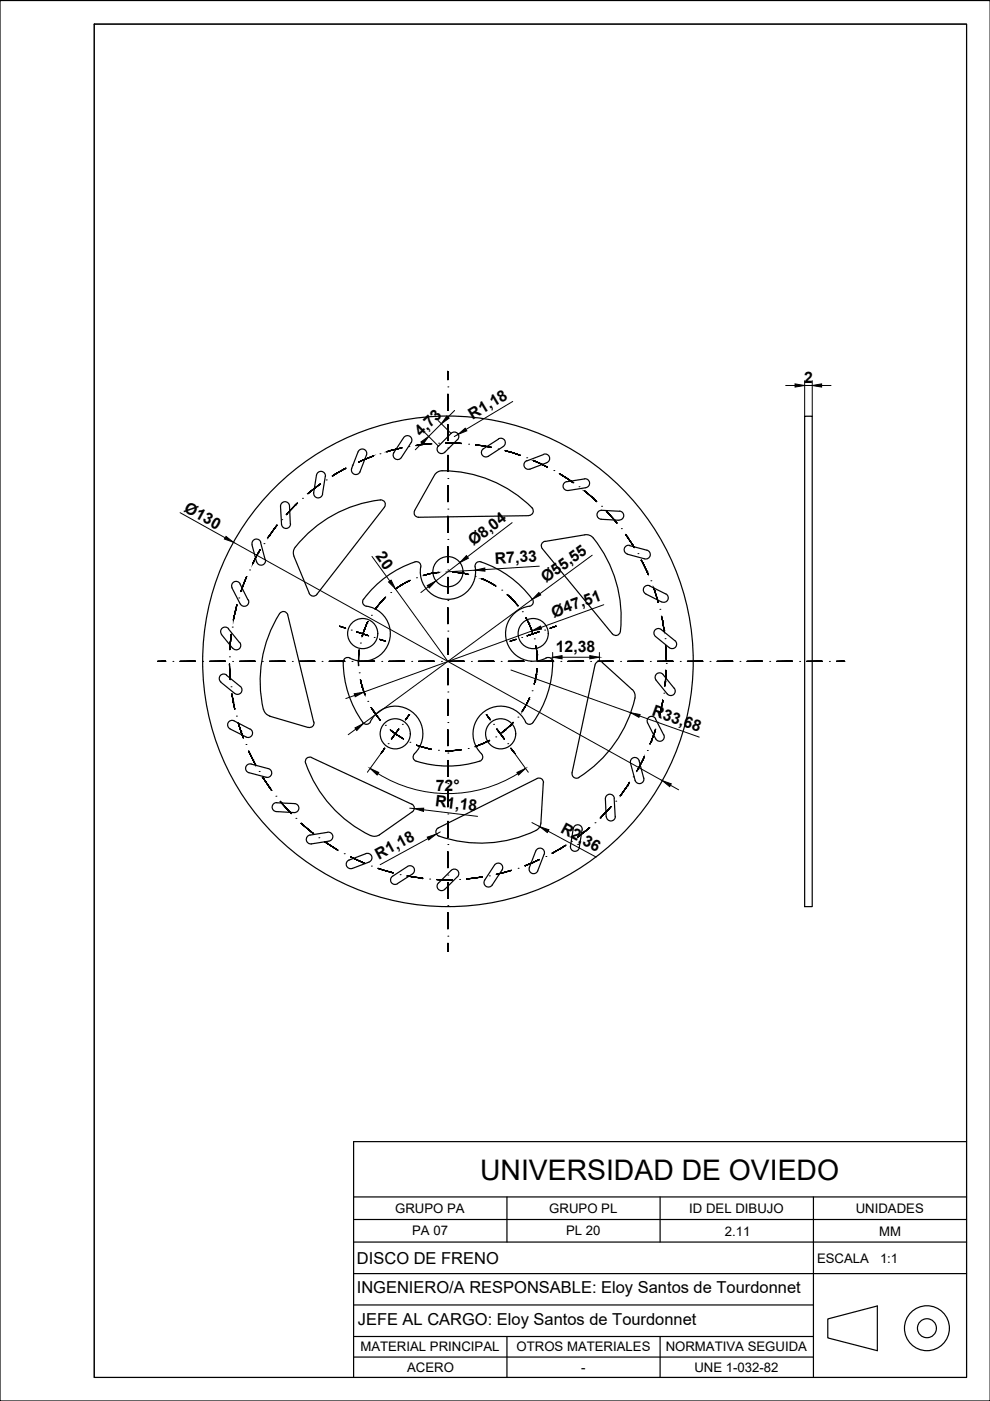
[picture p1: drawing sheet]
<svg xmlns="http://www.w3.org/2000/svg" width="210mm" height="297mm" viewBox="0 0 210 297" stroke-linecap="round" stroke-linejoin="round" font-family="sans-serif">
<defs><g id="words">
<text font-size="6" x="101.8" y="250.1">UNIVERSIDAD DE OVIEDO</text>
<g font-size="3.5">
<text x="75.7" y="268">DISCO DE FRENO</text>
<text x="75.6" y="274.2">INGENIERO/A RESPONSABLE: Eloy Santos de Tourdonnet</text>
<text x="75.9" y="280.9">JEFE AL CARGO: Eloy Santos de Tourdonnet</text>
</g>
<g font-size="3.4">
<text x="170.5" y="81.2">2</text>
<text x="100.2" y="89" transform="rotate(-31 100.2 89)">R1,18</text>
<text x="89.2" y="92.7" transform="rotate(-45 89.2 92.7)">4,73</text>
<text x="38.9" y="108.4" transform="rotate(29 38.9 108.4)">Ø130</text>
<text x="79.5" y="118" transform="rotate(54 79.5 118)">20</text>
<text x="100.4" y="115.8" transform="rotate(-37 100.4 115.8)">Ø8,04</text>
<text x="105" y="119.6" transform="rotate(-4 105 119.6)">R7,33</text>
<text x="115.8" y="123.6" transform="rotate(-36 115.8 123.6)">Ø55,55</text>
<text x="117.4" y="131" transform="rotate(-20 117.4 131)">Ø47,51</text>
<text x="117.9" y="138.3">12,38</text>
<text x="138" y="151.6" transform="rotate(20 138 151.6)">R33,68</text>
<text x="92.4" y="167.8">72°</text>
<text x="92.2" y="170.9" transform="rotate(7 92.2 170.9)">R1,18</text>
<text x="118.7" y="176.4" transform="rotate(28 118.7 176.4)">R2,36</text>
<text x="80.3" y="182.3" transform="rotate(-29 80.3 182.3)">R1,18</text>
</g>
<g font-size="2.8">
<text x="83.8" y="257.2">GRUPO PA</text>
<text x="116.5" y="257.2">GRUPO PL</text>
<text x="146.1" y="257.2">ID DEL DIBUJO</text>
<text x="181.4" y="257.2">UNIDADES</text>
<text x="87.4" y="261.9">PA 07</text>
<text x="120" y="261.9">PL 20</text>
<text x="153.7" y="262">2.11</text>
<text x="186.4" y="262">MM</text>
<text x="173.2" y="267.7">ESCALA</text>
<text x="186.6" y="267.7">1:1</text>
<text x="76.4" y="286.5">MATERIAL PRINCIPAL</text>
<text x="109.5" y="286.5">OTROS MATERIALES</text>
<text x="141.1" y="286.5">NORMATIVA SEGUIDA</text>
<text x="86.3" y="290.9">ACERO</text>
<text x="123.2" y="290.9">-</text>
<text x="147.2" y="290.9">UNE 1-032-82</text>
</g>
</g></defs>
<!-- layer: 01_Contornos -->
<g fill="none" stroke="#000" stroke-width=".25">
<path d="M0 .1h209.9v296.9h-209.9zM20 5.1h184.9v286.9h-184.9zM75.9 95.8l-1.4 3.5M75.9 95.8a.95 .95 0 0 1 1.3-.5 .95 .95 0 0 1 .5 1.2M77.7 96.5l-1.4 3.5a.95 .95 0 0 1-1.2 .5 .95 .95 0 0 1-.5-1.2M83.5 96a.95 .95 0 0 0 .3 1.3 .95 .95 0 0 0 1.3-.3M85.6 92.8l-2.1 3.2M85.6 92.8a.95 .95 0 0 1 1.3-.3 .95 .95 0 0 1 .3 1.3M87.2 93.8l-2.1 3.2M93.7 99.8a26.6 26.6 0 0 1 19.3 8.1l.1 .5-.2 .5-.8 .4M93.7 99.8a1.88 1.88 0 0 0-1.6 1M95.6 91.9l-2.6 2.7"/>
<path d="M95.7 91.9a.95 .95 0 0 1 1.3 0 .95 .95 0 0 1 0 1.3M96.9 93.2l-2.6 2.7a.95 .95 0 0 1-1.4 0 .95 .95 0 0 1 0-1.4M105.7 93.1a.95 .95 0 0 1 1.3 .2 .95 .95 0 0 1-.3 1.4l-3.2 2.1a.96 .96 0 0 1-1.3-.4 .96 .96 0 0 1 .3-1.3l3.2-2M111.7 97.7a.95 .95 0 0 0-.6 1.2 .95 .95 0 0 0 1.3 .5M115.2 96.4l-3.5 1.3M115.2 96.3a.95 .95 0 0 1 1.3 .6 .95 .95 0 0 1-.6 1.2l-3.5 1.4M170.6 88.3h1.6v103.9h-1.6zM53.4 115.5l1 3.7M55.2 115l1 3.6M55.3 115a.95 .95 0 0 0-1.2-.7 .95 .95 0 0 0-.6 1.2M56.3 118.6a.95 .95 0 0 1-.7 1.2 .95 .95 0 0 1-1.2-.7M61.6 111.1l-.2-3.8a.95 .95 0 0 0-1-.9 .95 .95 0 0 0-.9 1l.2 3.8"/>
<path d="M61.6 111a.95 .95 0 0 1-.9 1 .95 .95 0 0 1-1-.9M62.3 117.9l3.3 7.9a.95 .95 0 0 0 1.6 .2M62.6 116a1.88 1.88 0 0 0-.3 1.9M69 101l-.6 3.8a.96 .96 0 0 1-1.1 .8 .96 .96 0 0 1-.8-1.1l.6-3.8a.95 .95 0 0 1 1.1-.8 .95 .95 0 0 1 .8 1.1M80.6 106a.95 .95 0 0 1 1 .5 .95 .95 0 0 1-.1 1M80.7 106a26.9 26.9 0 0 0-18.1 10M81.5 107.6l-14.3 18.4M87.9 108.3a.95 .95 0 0 0 .9 1.4M88 119.1a22.2 22.2 0 0 0-11.1 8.2v.4l.2 .5a1.68 1.68 0 0 0 1.4 .5 5.9 5.9 0 0 1 3.8 7.9 5.9 5.9 0 0 1-8.4 2.8l-.7 .1-.3 .4a20.9 20.9 0 0 0 4 13.3M88 119.1a.93 .93 0 0 1 1.2 1.1 5.9 5.9 0 0 0 5.8 6.9 5.9 5.9 0 0 0 5.7-6.9M92.1 100.8l-4.2 7.5M102 119.1a.95 .95 0 0 0-1.3 1.1"/>
<path d="M102 119.1a22.2 22.2 0 0 1 10.9 7.9M112.1 109.3l-23.4 .4M115.6 114.8a.95 .95 0 0 0-.6 1.5l14.8 18.1M115.6 114.8l8.4-1.4a1.9 1.9 0 0 1 1.8 .7 26.9 26.9 0 0 1 5.7 19.8M123.9 101.5a.95 .95 0 0 1 1.1 .8 .95 .95 0 0 1-.8 1.1l-3.7 .6a.96 .96 0 0 1-1.1-.8 .96 .96 0 0 1 .8-1.1M123.9 101.5l-3.7 .6M127.4 110.1l3.8 .2M127.6 108.2l3.7 .2M127.6 108.2a.95 .95 0 0 0-1 .9 .95 .95 0 0 0 .9 1M131.3 108.4a.95 .95 0 0 1 .9 1 .95 .95 0 0 1-1 .9M133 117.5l3.7 1M133.5 115.7l3.7 .9a.95 .95 0 0 1 .6 1.2 .95 .95 0 0 1-1.1 .7"/>
<path d="M133.5 115.6a.95 .95 0 0 0-1.1 .7 .95 .95 0 0 0 .6 1.2M46.9 134.5l2.4 2.9M47 134.5a.95 .95 0 0 1 .1-1.3 .95 .95 0 0 1 1.4 .1l2.3 3M50.8 136.2a.95 .95 0 0 1-.1 1.4 .95 .95 0 0 1-1.3-.2M50.9 123.8l1.7 3.4M50.9 123.8a.95 .95 0 0 0-1.3-.4 .95 .95 0 0 0-.4 1.2l1.7 3.4M52.6 127.2a.95 .95 0 0 1-.4 1.2 .95 .95 0 0 1-1.3-.4M59.3 130.1a26.4 26.4 0 0 0-3.3 20.7 1.88 1.88 0 0 0 1.2 1M59.3 130.1a.95 .95 0 0 1 .9-.4 .95 .95 0 0 1 .8 .7l5.5 22.7M112.2 128.5a5.9 5.9 0 0 0-4.7 7.6 5.9 5.9 0 0 0 8.3 3.4M112.9 127a.95 .95 0 0 1-.6 1.5M115.8 139.5a.95 .95 0 0 1 1.4 .9 22.2 22.2 0 0 1-4.2 12.8"/>
<path d="M131.5 133.9a.95 .95 0 0 1-.7 .8 .95 .95 0 0 1-1-.3M136.9 125.9l3.4 1.7M137.8 124.2l3.3 1.7M137.8 124.2a.95 .95 0 0 0-1.3 .4 .95 .95 0 0 0 .4 1.3M140.2 133.5l2.9 2.3M140.2 133.5a.96 .96 0 0 0-1.3 .1 .96 .96 0 0 0 .1 1.3l2.9 2.4a.95 .95 0 0 0 1.4-.1 .95 .95 0 0 0-.2-1.4M141.2 125.9a.95 .95 0 0 1 .4 1.3 .95 .95 0 0 1-1.3 .4M46.8 144.6l2.9 2.4M48 143.2l3 2.3a.95 .95 0 0 1 .1 1.4 .95 .95 0 0 1-1.3 .1M48 143.1a.95 .95 0 0 0-1.3 .2 .95 .95 0 0 0 .1 1.3M49.6 152.8a.95 .95 0 0 0-1.2 .4 .95 .95 0 0 0 .4 1.3M49.7 152.9l3.3 1.7a.95 .95 0 0 1 .4 1.2 .95 .95 0 0 1-1.2 .5l-3.4-1.8"/>
<path d="M57.1 151.8l8.3 2.4M66.6 153.1a.95 .95 0 0 1-1.2 1.1M78.5 153a5.9 5.9 0 0 1 8.9-2.1 5.9 5.9 0 0 1 .3 9.1l-.1 .5 .1 .4 .6 .5M78.6 153a.95 .95 0 0 1-1.7 .2M111.4 153a.95 .95 0 0 0 1.6 .2M111.4 153a5.9 5.9 0 0 0-8.8-2.1 5.9 5.9 0 0 0-.4 9.1l.2 .5-.2 .4-.5 .5M126.2 141l-4.9 22.9M127.7 140.5l6.3 5.7a1.93 1.93 0 0 1 .6 1.8 26.9 26.9 0 0 1-11.9 16.8M127.7 140.4a.95 .95 0 0 0-1.5 .5M137.3 153.3l1.7 3.4M139 152.4l1.7 3.4M139 152.4a.95 .95 0 0 0-1.3-.4 .95 .95 0 0 0-.4 1.3"/>
<path d="M139.1 144.2a.94 .94 0 0 1 .2-1.3 .94 .94 0 0 1 1.3 .1l2.4 2.9a.95 .95 0 0 1-.2 1.4 .95 .95 0 0 1-1.3-.2l-2.4-2.9M140.7 155.8a.95 .95 0 0 1-.4 1.3 .95 .95 0 0 1-1.3-.5M52.7 163.8l3.7 1M56.9 163l-3.6-1a.95 .95 0 0 0-1.2 .7 .95 .95 0 0 0 .7 1.1M56.9 163a.95 .95 0 0 1 .7 1.1 .95 .95 0 0 1-1.2 .7M58.6 172.1l3.8 .2M58.7 170.2l3.8 .2a.95 .95 0 0 1 .9 1 .95 .95 0 0 1-1 .9M58.7 170.2a.95 .95 0 0 0-1 .9 .95 .95 0 0 0 .9 1M64.8 161.8a26.5 26.5 0 0 0 14.2 15.5 1.88 1.88 0 0 0 1.5-.3M65.7 177a.95 .95 0 0 0-.7 1.1 .95 .95 0 0 0 1 .8M66.1 160.6a.95 .95 0 0 0-1.1 .2 .95 .95 0 0 0-.2 1M66.1 160.6l21.2 9.9"/>
<path d="M69.4 176.5l-3.7 .6M69.5 176.4a.95 .95 0 0 1 1.1 .8 .95 .95 0 0 1-.8 1.1M69.7 178.3l-3.7 .6M87.3 170.5a.95 .95 0 0 1 .1 1.6M87.4 172.1l-7 4.9M88.2 161.4a22.2 22.2 0 0 0 13.5 0M92.9 175.5a.95 .95 0 0 0-.5 .9 .95 .95 0 0 0 .7 .9 26.9 26.9 0 0 0 20.6-1.2M114.7 174.5a1.88 1.88 0 0 1-1.1 1.6M115.2 166l-.5 8.5M115.2 166a.95 .95 0 0 0-1.3-.9l-21 10.4M121 179.4a.95 .95 0 0 0 .7 1.1 .95 .95 0 0 0 1.1-.8M121.3 163.9a.95 .95 0 0 0 .4 .9 .95 .95 0 0 0 1 .1"/>
<path d="M121.5 175.7l-.6 3.7M121.6 175.7a.95 .95 0 0 1 1-.8 .95 .95 0 0 1 .8 1.1M123.4 176l-.6 3.7M128.6 173.2a.95 .95 0 0 0 1 .9 .95 .95 0 0 0 .9-1l-.3-3.8a.93 .93 0 0 0-1-.9 .93 .93 0 0 0-.8 1l.1 3.8M133.7 161.8l1 3.7M135.5 161.3l1 3.7M135.5 161.3a.95 .95 0 0 0-1.1-.7 .95 .95 0 0 0-.7 1.2M136.5 164.9a.95 .95 0 0 1-.7 1.2 .95 .95 0 0 1-1.1-.7M77.6 181l-3.6 1.3a.95 .95 0 0 0-.5 1.3 .95 .95 0 0 0 1.2 .5M77.6 181a.95 .95 0 0 1 1.2 .5 .95 .95 0 0 1-.5 1.3l-3.6 1.3M87.4 185.3l-3.2 2.1M87.5 185.3a.95 .95 0 0 0 .2-1.3 .95 .95 0 0 0-1.3-.3l-3.2 2.1a.95 .95 0 0 0-.2 1.3 .95 .95 0 0 0 1.3 .3"/>
<path d="M95.6 184.6l-2.7 2.6a.95 .95 0 0 0 0 1.4 .95 .95 0 0 0 1.4 0M95.7 184.5a.95 .95 0 0 1 1.3 0 .95 .95 0 0 1 0 1.4M96.9 185.9l-2.6 2.7M104.8 183.5l-2.1 3.1M104.8 183.4a.95 .95 0 0 1 1.4-.3 .95 .95 0 0 1 .2 1.4l-2 3.1a.95 .95 0 0 1-1.4 .3 .95 .95 0 0 1-.2-1.3M115.4 181.1l-1.4 3.5a.95 .95 0 0 1-1.2 .6 .95 .95 0 0 1-.6-1.3M115.4 181.1a.95 .95 0 0 0-.6-1.2 .95 .95 0 0 0-1.2 .5l-1.4 3.6M75 253.8h129.9M75 258.6h129.9M107.5 253.8v9.5M140 253.8v9.5M172.5 253.8v38.2"/>
<path d="M204.9 242h-129.9v50M75 263.3h129.9M75 270h129.9M75 276.7h97.5M175.5 279.6l10.5-2.7v9.5l-10.5-2.7zM75 283.4h97.5M75 287.7h97.5M107.5 283.4v8.6M140 283.4v8.6"/>
<circle cx="76.9" cy="134.3" r="3.2"/>
<circle cx="95" cy="121.2" r="3.2"/>
<circle cx="113.1" cy="134.3" r="3.2"/>
<circle cx="83.8" cy="155.6" r="3.2"/>
<circle cx="95" cy="140.2" r="52"/>
<circle cx="106.2" cy="155.6" r="3.2"/>
<circle cx="196.5" cy="281.6" r="4.8"/>
<circle cx="196.5" cy="281.6" r="2.01"/>
</g>
<!-- layer: 03_Ejes -->
<g fill="#000" stroke="#000" stroke-width=".21">
<path d="M95 78.8v1.7zM95 78.8v1.7zM95 78.8v1.7zM95 78.8v1.7z"/>
<path d="M71.2 100.5l1.9-1.1zM71.2 100.5l1.9-1.1zM71.2 100.5l1.9-1.1zM71.2 100.4l1.9-1z"/>
<path d="M73.1 99.4l.2-.1zM73.1 99.4l.2-.1zM73.1 99.4l.2-.1zM73.1 99.4l.2-.1z"/>
<path d="M76.1 98l.9-.4zM76.1 98l.9-.5zM76.1 98l.9-.5zM76.1 97.9l.9-.4z"/>
<path d="M77 97.6l2-.8zM77 97.6l2-.9zM77 97.6l2-.9zM77 97.5l2-.8z"/>
<path d="M79 96.8l.1-.1zM79 96.8l.1-.1zM79 96.8l.1-.1zM79 96.7h.1z"/>
<path d="M82 95.8l1.1-.4zM82 95.8l1.1-.4zM82 95.8l1.1-.4zM82 95.7l1.1-.3z"/>
<path d="M83.1 95.4l2.1-.5zM83.1 95.4l2.1-.5zM83.1 95.4l2.1-.5zM83.1 95.4l2.1-.5z"/>
<path d="M88.2 94.5l1.3-.2zM88.2 94.5l1.3-.3zM88.2 94.4l1.3-.2zM88.2 94.4l1.3-.2z"/>
<path d="M89.5 94.3l2-.2zM89.5 94.3l2-.2zM89.5 94.3l2-.2zM89.5 94.2l2-.1z"/>
<path d="M95 83.6v3.4zM95 83.6v3.4zM95 83.6v3.4zM95 83.6v3.4z"/>
<path d="M95 90.1v3.3zM95 90.1v3.3zM95 90.1v3.3zM95 90.1v3.3z"/>
<path d="M95 96.5v3.4zM95 96.5v3.4zM95 96.5v3.4zM95 96.5v3.4z"/>
<path d="M94.5 93.9h1.6zM94.5 93.9h1.6zM94.5 93.9h1.6zM94.5 93.9h1.6z"/>
<path d="M96.1 93.9l1.7 .2zM96.1 93.9l1.7 .1zM96.1 93.9l1.7 .1zM96.1 93.9l1.7 .1z"/>
<path d="M100.9 94.3l1.6 .3zM100.9 94.3l1.6 .3zM100.9 94.3l1.6 .2zM100.9 94.3l1.6 .2z"/>
<path d="M102.5 94.6l1.6 .3zM102.5 94.6l1.6 .3zM102.5 94.6l1.6 .2zM102.5 94.5l1.6 .3z"/>
<path d="M107.1 95.6l1.7 .4zM107.1 95.6l1.7 .4zM107.1 95.5l1.7 .5zM107.1 95.5l1.7 .5z"/>
<path d="M108.8 96l1.4 .5zM108.8 96l1.5 .5zM108.8 96l1.5 .5zM108.8 96l1.5 .5z"/>
<path d="M113.1 97.6l1.8 .9zM113.1 97.6l1.8 .9zM113.1 97.6l1.8 .8zM113.1 97.6l1.8 .8z"/>
<path d="M114.9 98.5l1.2 .6zM114.9 98.5l1.2 .5zM114.9 98.5l1.2 .5zM114.9 98.4l1.2 .6z"/>
<path d="M53.6 119.3v.2zM53.6 119.3v.2zM53.6 119.3v.2zM53.6 119.3v.2z"/>
<path d="M54.7 117.4l-1 1.9zM54.7 117.4l-1 1.9zM54.7 117.4l-1.1 1.9zM54.7 117.4l-1.1 1.9z"/>
<path d="M55.2 116.6l-.5 .8zM55.1 116.6l-.4 .8zM55.1 116.6l-.4 .8zM55.1 116.6l-.4 .8z"/>
<path d="M57 113.7l-.2 .3zM57 113.7l-.2 .3zM57 113.7l-.2 .3zM57 113.7l-.2 .3z"/>
<path d="M58.3 112l-1.3 1.7zM58.3 112l-1.3 1.7zM58.3 112l-1.3 1.7zM58.3 112l-1.3 1.7z"/>
<path d="M58.8 111.4l-.5 .6zM58.7 111.3l-.4 .7zM58.7 111.3l-.4 .7zM58.7 111.3l-.4 .7z"/>
<path d="M61.1 108.7l-.4 .4zM61.1 108.7l-.4 .4zM61.1 108.7l-.4 .4zM60.7 109l.4-.3z"/>
<path d="M62.6 107.1l-1.5 1.6zM62.6 107.1l-1.5 1.6zM62.6 107.1l-1.5 1.6zM62.6 107.1l-1.5 1.6z"/>
<path d="M63 106.7l-.4 .4zM63 106.7l-.4 .4zM62.6 107.1l.4-.4zM62.6 107l.4-.3z"/>
<path d="M65.3 104.7l.5-.5zM65.3 104.7l.5-.5zM65.3 104.6l.5-.4zM65.3 104.6l.5-.4z"/>
<path d="M65.8 104.2l1.8-1.3zM65.8 104.2l1.8-1.3zM65.8 104.2l1.8-1.3zM65.8 104.2l1.8-1.3z"/>
<path d="M67.6 102.9l.3-.3zM67.6 102.9l.3-.3zM67.6 102.9l.3-.3zM67.6 102.9l.3-.3z"/>
<path d="M70.5 101l.7-.5zM70.5 101l.7-.6zM70.5 101l.7-.6zM70.4 100.9l.8-.5z"/>
<path d="M95 103v3.4zM95 103v3.4zM95 103v3.4zM95 103v3.4z"/>
<path d="M95 109.5v3.3zM95 109.5v3.3zM95 109.5v3.3zM95 109.5v3.3z"/>
<path d="M95 115.9v3.4zM95 115.9v3.4zM95 115.9v3.4zM95 115.9v3.4z"/>
<path d="M118.7 100.5l1.9 1.2zM118.7 100.5l1.9 1.2zM118.7 100.5l1.9 1.1zM118.7 100.5l1.9 1.1z"/>
<path d="M120.6 101.7l.9 .6zM120.6 101.7l.9 .6zM120.6 101.7l.9 .6zM120.6 101.6l.9 .7z"/>
<path d="M124 104.1l.1 .1zM124 104.1l.1 .1zM124 104.1l.1 .1zM124 104.1l.1 .1z"/>
<path d="M124.1 104.2l1.6 1.4zM124.1 104.2l1.6 1.4zM124.1 104.2l1.6 1.4zM124.1 104.2l1.6 1.4z"/>
<path d="M125.7 105.6l.7 .7zM125.7 105.6l.8 .7zM125.7 105.6l.8 .7zM125.7 105.6l.8 .7z"/>
<path d="M128.6 108.4l.2 .3zM128.6 108.4l.3 .3zM128.6 108.4l.3 .3zM128.6 108.4l.3 .3z"/>
<path d="M128.8 108.7l1.5 1.6zM128.8 108.7l1.5 1.6zM128.8 108.7l1.5 1.6zM128.8 108.7l1.5 1.6z"/>
<path d="M130.3 110.3l.5 .6zM130.3 110.3l.5 .6zM130.3 110.3l.5 .6zM130.3 110.3l.5 .6z"/>
<path d="M132.6 113.4l.3 .3zM132.6 113.4l.4 .3zM132.6 113.4l.4 .3zM132.6 113.4l.4 .3z"/>
<path d="M132.9 113.7l1.2 1.8zM132.9 113.7l1.3 1.8zM132.9 113.7l1.3 1.8zM132.9 113.7l1.3 1.8z"/>
<path d="M134.1 115.5l.4 .6zM134.1 115.5l.4 .6zM134.1 115.5l.4 .6zM134.1 115.5l.4 .6z"/>
<path d="M135.9 118.8l.4 .5zM135.9 118.8l.4 .5zM135.9 118.8l.4 .5zM136 118.7l.3 .6z"/>
<path d="M48.9 135.9l-.2 1.8zM48.9 135.9l-.2 1.8zM48.9 135.9l-.2 1.8zM48.9 135.9l-.2 1.8z"/>
<path d="M49 134.5l-.1 1.4zM49 134.5l-.1 1.4zM49 134.5l-.1 1.4zM49 134.5l-.1 1.4z"/>
<path d="M49.9 129.5l-.4 2zM49.9 129.5l-.4 2zM49.9 129.5l-.4 2zM49.9 129.5l-.5 1.9z"/>
<path d="M50.2 128.3l-.2 1.2zM50.2 128.2l-.2 1.3zM50.2 128.2l-.3 1.3zM50.2 128.2l-.3 1.3z"/>
<path d="M51.9 123.3l-.8 2zM51.9 123.3l-.8 2zM51.9 123.3l-.8 2zM51.9 123.3l-.8 2z"/>
<path d="M52.3 122.2l-.4 1.1zM52.3 122.2l-.4 1.1zM52.3 122.2l-.4 1.1zM52.3 122.2l-.4 1.1z"/>
<path d="M72 132.7l1.3 .5zM72 132.8l1.3 .4zM72 132.8l1.3 .4zM72 132.8l1.3 .4z"/>
<path d="M75.6 133.9l2.5 .9zM75.6 134l2.5 .8zM75.6 134l2.5 .8zM75.6 134l2.5 .8z"/>
<path d="M76 138.8v1.4zM76 138.8v1.4zM76 138.8v1.4zM76 138.8v1.4z"/>
<path d="M76.2 137.8l-.1 1zM76.1 137.8v1zM76.1 137.8l-.1 1zM76.1 137.8l-.1 1z"/>
<path d="M77.3 133.5l-.5 1.3zM77.3 133.5l-.5 1.3zM77.3 133.5l-.5 1.3zM77.3 133.5l-.5 1.3z"/>
<path d="M77.8 132.2l-.5 1.3zM77.8 132.2l-.5 1.3zM77.8 132.2l-.5 1.3zM77.8 132.2l-.5 1.3z"/>
<path d="M78 131.8l-.2 .4zM78 131.8l-.2 .4zM78 131.8l-.2 .4zM78 131.8l-.2 .4z"/>
<path d="M79.9 128.6l-.3 .6zM79.9 128.6l-.3 .6zM79.9 128.6l-.3 .6zM79.9 128.6l-.4 .5z"/>
<path d="M80.5 135.5l1.2 .4zM80.5 135.5l1.2 .4zM80.5 135.6l1.2 .4zM80.5 135.6l1.2 .4z"/>
<path d="M80.8 127.6l-.8 1zM80.8 127.6l-.8 1zM80.8 127.6l-.9 1zM80.8 127.6l-.9 1z"/>
<path d="M81.7 126.6l-.8 1zM81.7 126.6l-.8 1zM81.7 126.6l-.9 1zM81.7 126.6l-.9 1z"/>
<path d="M84.1 124.7l1-.6zM84.1 124.7l1-.7zM84 124.7l1.1-.7zM84 124.7l1.1-.7z"/>
<path d="M85.1 124.1l1.2-.7zM85.1 124.1l1.2-.8zM85.1 124.1l1.2-.8zM85.1 124l1.2-.7z"/>
<path d="M86.3 123.4l.6-.3zM86.3 123.4l.6-.4zM86.3 123.4l.6-.4zM86.3 123.3l.6-.3z"/>
<path d="M89.7 122l.5-.1zM89.7 122l.5-.1zM89.7 122l.5-.1zM89.7 122l.5-.1z"/>
<path d="M90.2 121.9l1.3-.3zM90.2 121.9l1.3-.4zM90.2 121.9l1.3-.4zM90.2 121.9l1.3-.4z"/>
<path d="M91.5 121.6l1.4-.2zM91.5 121.6l1.4-.2zM91.5 121.6l1.4-.2zM91.5 121.5l1.4-.1z"/>
<path d="M92.9 121.4h.1zM92.9 121.4h.1zM92.9 121.4h.1zM92.9 121.4h.1z"/>
<path d="M95 122.4v3.4zM95 122.4v3.4zM95 122.4v3.4zM95 122.4v3.4z"/>
<path d="M95 128.9v3.3zM95 128.9v3.3zM95 128.9v3.3zM95 128.9v3.3z"/>
<path d="M95 135.3v3.4zM95 135.3v3.4zM95 135.3v3.4zM95 135.3v3.4z"/>
<path d="M96 121.3l1 .1zM96 121.3l1 .1zM96 121.3l1 .1zM96.1 121.3l.9 .1z"/>
<path d="M97 121.4l1.4 .2zM97 121.4l1.4 .2zM97 121.4l1.4 .1zM97 121.4l1.4 .1z"/>
<path d="M98.4 121.6l.9 .2zM98.4 121.6l.9 .2zM98.4 121.6l.9 .2zM98.4 121.5l.9 .3z"/>
<path d="M102.2 122.8h.2zM102.2 122.8h.2zM102.2 122.7l.2 .1zM102.2 122.7l.2 .1z"/>
<path d="M102.4 122.8l1.2 .6zM102.4 122.8l1.2 .6zM102.4 122.8l1.2 .5zM102.4 122.8l1.2 .5z"/>
<path d="M103.6 123.4l1.2 .7zM103.6 123.4l1.2 .7zM103.6 123.4l1.2 .6zM103.6 123.3l1.2 .7z"/>
<path d="M104.8 124.1l.3 .2zM104.8 124.1l.3 .1zM104.8 124.1l.3 .1zM104.8 124l.3 .2z"/>
<path d="M107.5 126.1l.6 .5zM107.5 126.1l.6 .5zM107.5 126.1l.6 .4zM107.6 126.1l.5 .4z"/>
<path d="M108.1 126.6l1 1zM108.1 126.6l1 1zM108.1 126.6l1 1zM108.1 126.6l1 1z"/>
<path d="M108.2 136l1.2-.5zM108.2 136l1.2-.5zM108.2 136l1.2-.5zM108.2 135.9l1.2-.4z"/>
<path d="M109.1 127.6l.7 .9zM109.1 127.6l.7 .9zM109.1 127.6l.8 .8zM109.1 127.6l.8 .8z"/>
<path d="M111.5 131l.6 1.2zM111.5 131l.7 1.2zM111.5 131l.7 1.2zM111.5 131l.7 1.2z"/>
<path d="M112.1 132.2l.5 1.3zM112.1 132.2l.6 1.3zM112.1 132.2l.6 1.3zM112.1 132.2l.6 1.3z"/>
<path d="M112.6 133.5l.3 .5zM112.6 133.5l.3 .5zM112.6 133.5l.3 .5zM112.6 133.5l.3 .5z"/>
<path d="M113.6 137l.1 .5zM113.6 137l.1 .5zM113.6 137l.1 .5zM113.6 136.9l.1 .6z"/>
<path d="M113.7 137.5l.2 1.3zM113.7 137.5l.2 1.3zM113.7 137.5l.2 1.3zM113.7 137.5l.2 1.3z"/>
<path d="M111.8 134.8l2.5-.8zM111.8 134.8l2.5-.9zM111.8 134.8l2.5-.9zM111.8 134.8l2.5-.9z"/>
<path d="M116.6 133.2l1.3-.4zM116.6 133.2l1.3-.5zM116.6 133.2l1.3-.5zM116.6 133.2l1.3-.5z"/>
<path d="M136.3 119.3l.9 2zM136.3 119.3l.9 2zM136.3 119.3l.9 2zM136.3 119.3l.9 2z"/>
<path d="M137.2 121.3l.2 .4zM137.2 121.3l.2 .4zM137.2 121.3l.2 .4zM137.2 121.3l.2 .4z"/>
<path d="M138.5 124.6l.3 .7zM138.5 124.6l.4 .7zM138.5 124.5l.4 .8zM138.5 124.5l.4 .8z"/>
<path d="M138.8 125.3l.6 2.1zM138.8 125.3l.7 2.1zM138.8 125.3l.7 2.1zM138.8 125.3l.7 2.1z"/>
<path d="M139.4 127.4l.1 .3zM139.4 127.4l.2 .3zM139.4 127.4l.2 .3zM139.4 127.4l.2 .3z"/>
<path d="M140.3 130.7l.2 .9zM140.3 130.7l.2 .9zM140.3 130.7l.2 .9zM140.3 130.7l.2 .9z"/>
<path d="M140.8 133.8v.1zM140.8 133.8v.1zM140.8 133.8v.1zM140.8 133.8v.1z"/>
<path d="M140.5 131.6l.3 2.2zM140.5 131.6l.3 2.2zM140.5 131.6l.3 2.2zM140.5 131.6l.3 2.2z"/>
<path d="M141.1 136.9l.1 1.2zM141.1 136.9l.2 1.2zM141.1 136.9l.2 1.2zM141.1 136.9l.2 1.2z"/>
<path d="M33.5 140.2h1.6zM33.5 140.2h1.6zM33.5 140.2h1.6zM33.5 140.2h1.6z"/>
<path d="M38.2 140.2h3.2zM38.2 140.2h3.2zM38.2 140.2h3.2zM38.2 140.2h3.2z"/>
<path d="M44.5 140.2h3.3zM44.5 140.2h3.3zM44.5 140.2h3.3zM44.5 140.2h3.3z"/>
<path d="M48.6 140.8l.1 1.6zM48.6 140.8l.1 1.6zM48.6 140.8l.1 1.6zM48.6 140.8l.1 1.6z"/>
<path d="M48.7 142.4l.2 1.7zM48.7 142.4l.2 1.7zM48.7 142.4l.2 1.7zM48.7 142.4l.1 1.7z"/>
<path d="M49.2 147.1l.3 1.8zM49.1 147.1l.4 1.8zM49.1 147.1l.4 1.8zM49.1 147.1l.3 1.8z"/>
<path d="M49.4 148.9l.4 1.5zM49.4 148.9l.4 1.5zM49.4 148.9l.4 1.5zM49.4 148.9l.4 1.5z"/>
<path d="M50.5 153.3l.6 1.9zM50.5 153.3l.6 1.9zM50.5 153.3l.6 1.9zM50.5 153.3l.6 1.9z"/>
<path d="M50.8 140.2h3.3zM50.8 140.2h3.3zM50.8 140.2h3.3zM50.8 140.2h3.3z"/>
<path d="M51.1 155.2l.5 1.2zM51.1 155.2l.5 1.2zM51.1 155.2l.5 1.2zM51.1 155.2l.5 1.2z"/>
<path d="M52.7 159.2l1 1.9zM52.7 159.2l1 1.9zM52.7 159.3l1 1.8zM52.7 159.3l.9 1.8z"/>
<path d="M57.1 140.2h3.4zM57.1 140.2h3.4zM57.1 140.2h3.4zM57.1 140.2h3.4z"/>
<path d="M63.5 140.2h3.3zM63.5 140.2h3.3zM63.5 140.2h3.3zM63.5 140.2h3.3z"/>
<path d="M69.8 140.2h3.3zM69.8 140.2h3.3zM69.8 140.2h3.3zM69.8 140.2h3.3z"/>
<path d="M76 140.2v.9zM76 140.2v.9zM76 140.2v.9zM76 140.2v.9z"/>
<path d="M76.1 140.2h3.3zM76.1 140.2h3.3zM76.1 140.2h3.3zM76.1 140.2h3.3z"/>
<path d="M76.4 144.1l.1 .2zM76.4 144.1l.1 .2zM76.4 144.1l.1 .2zM76.4 144.1l.1 .2z"/>
<path d="M76.5 144.3l.3 1.4zM76.5 144.3l.3 1.4zM76.5 144.3l.3 1.4zM76.5 144.3l.3 1.4z"/>
<path d="M76.8 145.7l.5 1.3zM76.8 145.7l.5 1.3zM76.8 145.7l.5 1.3zM76.8 145.7l.5 1.3z"/>
<path d="M77.3 147l.1 .3zM77.3 147l.1 .3zM77.3 147l.1 .3zM77.3 147l.1 .3z"/>
<path d="M78.7 150l.5 .7zM78.7 150l.5 .7zM78.7 150l.5 .7zM78.7 150l.4 .7z"/>
<path d="M79.1 150.7l.9 1.1zM79.1 150.7l.9 1.1zM79.1 150.7l.9 1.1zM79.1 150.7l.8 1.1z"/>
<path d="M79.9 151.8l.7 .9zM79.9 151.8l.7 .9zM79.9 151.8l.7 .9zM79.9 151.8l.7 .9z"/>
<path d="M81.5 158.7l-.7 1.1zM81.5 158.7l-.7 1.1zM81.5 158.7l-.7 1.1zM81.5 158.7l-.7 1.1z"/>
<path d="M82.5 140.2h3.3zM82.5 140.2h3.3zM82.5 140.2h3.3zM82.5 140.2h3.3z"/>
<path d="M82.8 154.8l1.1 .8zM82.8 154.8l1.1 .8zM82.8 154.8l1.1 .8zM82.8 154.8l1.1 .8z"/>
<path d="M84.5 154.5l-1.5 2.2zM84.5 154.5l-1.5 2.2zM84.5 154.5l-1.5 2.2zM84.5 154.5l-1.5 2.2z"/>
<path d="M83.9 155.6l1.2 .8zM83.9 155.6l1.2 .8zM83.9 155.6l1.2 .8zM83.9 155.6l1.2 .8z"/>
<path d="M85.1 156.4l.5 .3zM85.1 156.4l.5 .3zM85.1 156.4l.5 .3zM85.1 156.4l.5 .3z"/>
<path d="M86.8 151.5l-.8 1.1zM86.8 151.5l-.8 1.1zM86.8 151.5l-.8 1.1zM86.8 151.5l-.8 1.1z"/>
<path d="M88.3 158l.5 .1zM88.3 158l.5 .1zM88.3 158l.5 .2zM88.3 158l.5 .2z"/>
<path d="M88.8 140.2h3.3zM88.8 140.2h3.3zM88.8 140.2h3.3zM88.8 140.2h3.3z"/>
<path d="M88.8 158.1l1.4 .4zM88.8 158.2l1.4 .3zM88.8 158.2l1.4 .4zM88.8 158.2l1.4 .4z"/>
<path d="M90.2 158.5l1.3 .4zM90.2 158.6l1.3 .3zM90.2 158.6l1.3 .3zM90.2 158.6l1.3 .3z"/>
<path d="M94.5 159.2h1.1zM94.5 159.2h1.1zM94.5 159.2h1.1zM94.5 159.2h1.1z"/>
<path d="M95 141.8v3.4zM95 141.8v3.4zM95 141.8v3.4zM95 141.8v3.4z"/>
<path d="M95 148.3v3.3zM95 148.3v3.3zM95 148.3v3.3zM95 148.3v3.3z"/>
<path d="M95 154.8v3.3zM95 154.8v3.3zM95 154.8v3.3zM95 154.8v3.3z"/>
<path d="M95.1 140.2h3.3zM95.1 140.2h3.3zM95.1 140.2h3.3zM95.1 140.2h3.3z"/>
<path d="M95.6 159.2l1.4-.2zM95.6 159.2l1.4-.2zM95.6 159.2l1.4-.2zM95.6 159.2l1.4-.1z"/>
<path d="M97 159l.8-.1zM97 159.1l.8-.2zM97 159.1l.8-.2zM97 159.1l.8-.1z"/>
<path d="M100.8 158.3l.3-.2zM100.8 158.3l.3-.2zM100.8 158.3l.3-.2zM100.8 158.3l.3-.1z"/>
<path d="M101.1 158.1l1.3-.5zM101.1 158.2l1.3-.6zM101.1 158.2l1.3-.6zM101.1 158.2l1.3-.5z"/>
<path d="M101.4 140.2h3.3zM101.4 140.2h3.3zM101.4 140.2h3.3zM101.4 140.2h3.3z"/>
<path d="M102.4 157.6l1.2-.6zM102.4 157.7l1.2-.7zM102.4 157.7l1.2-.7zM102.4 157.7l1.2-.6z"/>
<path d="M103.6 157h.2zM103.6 157.1l.2-.1zM103.8 157l-.2 .1zM103.6 157.1l.2-.1z"/>
<path d="M103.1 151.5l.8 1.1zM103.1 151.5l.8 1.1zM103.1 151.5l.8 1.1zM103.1 151.5l.8 1.1z"/>
<path d="M106.3 155.3l.8-.5zM106.3 155.3l.8-.5zM106.4 155.4l.7-.6zM106.4 155.4l.7-.6z"/>
<path d="M105.3 154.6l1.6 2.1zM105.3 154.6l1.6 2.1zM105.3 154.6l1.6 2.1zM105.4 154.5l1.5 2.2z"/>
<path d="M107.1 154.8l1-.9zM107.1 154.8l1-.9zM107.1 154.8l1-.9zM107.1 154.8l1-.9z"/>
<path d="M107.8 140.2h3.3zM107.8 140.2h3.3zM107.8 140.2h3.3zM107.8 140.2h3.3z"/>
<path d="M108.8 153.1l-.7 .8zM108.8 153.1l-.7 .8zM108.8 153.1l-.6 .8zM108.8 153.2l-.6 .7z"/>
<path d="M108.3 158.7l.8 1.1zM108.3 158.7l.9 1.1zM108.3 158.7l.9 1.1zM108.4 158.7l.8 1.1z"/>
<path d="M110.7 150.8l.1-.1zM110.7 150.8l.1-.1zM110.8 150.7l-.1 .1zM110.8 150.7l-.1 .1z"/>
<path d="M111.5 149.5l-.7 1.2zM111.5 149.5l-.7 1.2zM111.5 149.5l-.7 1.2zM111.5 149.5l-.7 1.2z"/>
<path d="M112.1 148.3l-.6 1.2zM112.1 148.3l-.6 1.2zM112.1 148.3l-.6 1.2zM112.1 148.3l-.6 1.2z"/>
<path d="M112.3 147.9l-.2 .4zM112.3 147.9l-.2 .4zM112.3 147.9l-.1 .4zM112.3 147.9l-.1 .4z"/>
<path d="M113.5 144.3l-.3 .7zM113.5 144.3l-.2 .7zM113.5 144.3l-.2 .7zM113.5 144.3l-.2 .7z"/>
<path d="M113.7 143l-.2 1.3zM113.7 143l-.2 1.3zM113.7 143l-.2 1.3zM113.7 143l-.2 1.3z"/>
<path d="M113.8 141.8l-.1 1.2zM113.8 141.8l-.1 1.2zM113.8 141.8l-.1 1.2zM113.9 141.8l-.2 1.2z"/>
<path d="M113.9 138.8v1.4zM113.9 138.8l.1 1.4zM113.9 138.8l.1 1.4zM113.9 138.8l.1 1.4z"/>
<path d="M114.1 140.2h3.3zM114.1 140.2h3.3zM114.1 140.2h3.3zM114.1 140.2h3.3z"/>
<path d="M120.4 140.2h3.3zM120.4 140.2h3.3zM120.4 140.2h3.3zM120.4 140.2h3.3z"/>
<path d="M126.7 140.2h3.3zM126.7 140.2h3.3zM126.7 140.2h3.3zM126.7 140.2h3.3z"/>
<path d="M133.1 140.2h3.3zM133.1 140.2h3.3zM133.1 140.2h3.3zM133.1 140.2h3.3z"/>
<path d="M138 157.2l-.2 .5zM138 157.2l-.2 .5zM138 157.2l-.2 .5zM138 157.2l-.2 .5z"/>
<path d="M138.8 155.2l-.8 2zM138.8 155.2l-.8 2zM138.8 155.2l-.7 2zM138.8 155.2l-.7 2z"/>
<path d="M139 154.6l-.2 .6zM139 154.6l-.2 .6zM139 154.6l-.1 .6zM139 154.6l-.1 .6z"/>
<path d="M139.4 140.2h3.3zM139.4 140.2h3.3zM139.4 140.2h3.3zM139.4 140.2h3.3z"/>
<path d="M140 151l-.2 .7zM140 151l-.2 .7zM140 151l-.2 .7zM140 151l-.2 .7z"/>
<path d="M140.5 148.9l-.5 2.1zM140.5 148.9l-.5 2.1zM140.5 148.9l-.5 2.1zM140.5 148.9l-.5 2.1z"/>
<path d="M140.5 148.4v.5zM140.5 148.4v.5zM140.5 148.4v.5zM140.5 148.4v.5z"/>
<path d="M141.1 144.6l-.2 .8zM141.1 144.6l-.1 .8zM141.1 144.6l-.1 .8zM141.1 144.6l-.1 .8z"/>
<path d="M141.2 142.4l-.1 2.2zM141.2 142.4l-.1 2.2zM141.2 142.4l-.1 2.2zM141.2 142.4l-.1 2.2z"/>
<path d="M141.2 142.1v.3zM141.2 142.1l.1 .3zM141.2 142.1l.1 .3zM141.2 142.1l.1 .3z"/>
<path d="M141.2 138.1l.1 2.1zM141.2 138.1l.1 2.1zM141.2 138.1l.1 2.1zM141.2 138.1l.1 2.1z"/>
<path d="M145.8 140.2h3.2zM145.8 140.2h3.2zM145.8 140.2h3.2zM145.8 140.2h3.2z"/>
<path d="M152.1 140.2h3.3zM152.1 140.2h3.3zM152.1 140.2h3.3zM152.1 140.2h3.3z"/>
<path d="M158.4 140.2h3.3zM158.4 140.2h3.3zM158.4 140.2h3.3zM158.4 140.2h3.3z"/>
<path d="M164.7 140.2h3.3zM164.7 140.2h3.3zM164.7 140.2h3.3zM164.7 140.2h3.3z"/>
<path d="M171.1 140.2h3.2zM171.1 140.2h3.2zM171.1 140.2h3.2zM171.1 140.2h3.2z"/>
<path d="M177.4 140.2h1.6zM177.4 140.2h1.6zM177.4 140.2h1.6zM177.4 140.2h1.6z"/>
<path d="M53.6 161.1l.6 1.1zM53.6 161.1l.6 1.1zM53.6 161.1l.6 1.1zM53.6 161.1l.6 1.1z"/>
<path d="M55.8 164.8v.2zM55.7 164.9l.1 .1zM55.7 164.9l.1 .1zM55.7 164.9l.1 .1z"/>
<path d="M55.8 165l1.2 1.7zM55.8 165l1.2 1.7zM55.8 165l1.2 1.7zM55.8 165l1.2 1.7z"/>
<path d="M57 166.7l.6 .9zM57 166.7l.6 .9zM57 166.7l.6 .9zM57 166.7l.6 .9z"/>
<path d="M59.5 170l.2 .2zM59.4 170l.3 .2zM59.4 170l.3 .2zM59.4 170l.2 .2z"/>
<path d="M59.6 170.2l1.5 1.6zM59.6 170.2l1.5 1.6zM59.6 170.2l1.5 1.6zM59.6 170.2l1.5 1.6z"/>
<path d="M61.1 171.8l.6 .6zM61.1 171.8l.6 .6zM61.1 171.8l.6 .6zM61.1 171.8l.6 .7z"/>
<path d="M63.9 174.5l.3 .3zM63.8 174.6l.4 .2zM63.8 174.6l.4 .3zM63.8 174.6l.4 .3z"/>
<path d="M64.2 174.8l1.6 1.4zM64.2 174.9l1.6 1.3zM64.2 174.9l1.6 1.4zM64.2 174.9l1.6 1.4z"/>
<path d="M65.8 176.2l.6 .5zM65.8 176.3l.6 .4zM65.8 176.3l.6 .4zM65.8 176.3l.6 .4z"/>
<path d="M68.9 178.5l.4 .3zM68.9 178.5l.4 .3zM68.8 178.5l.5 .3zM68.8 178.5l.5 .3z"/>
<path d="M69.3 178.8l1.9 1.1zM69.3 178.8l1.9 1.1zM69.3 178.8l1.9 1.2zM69.3 178.8l1.9 1.2z"/>
<path d="M71.2 179.9l.4 .3zM71.2 180l.4 .2zM71.2 180l.4 .2zM71.2 180l.4 .3z"/>
<path d="M95 161.2v3.4zM95 161.2v3.4zM95 161.2v3.4zM95 161.2v3.4z"/>
<path d="M95 167.7v3.4zM95 167.7v3.4zM95 167.7v3.4zM95 167.7v3.4z"/>
<path d="M95 174.1v3.4zM95 174.1v3.4zM95 174.1v3.4zM95 174.1v3.4z"/>
<path d="M118.7 179.9l1.2-.7zM118.7 180l1.2-.8zM118.7 180l1.2-.8zM118.7 180l1.2-.8z"/>
<path d="M122.4 177.5l1.7-1.3zM122.4 177.5l1.7-1.3zM122.4 177.5l1.7-1.3zM122.4 177.5l1.7-1.2z"/>
<path d="M124.1 176.2l.9-.7zM124.1 176.3l.9-.8zM124.1 176.3l.9-.8zM124.1 176.3l1-.8z"/>
<path d="M128.8 171.8l-1.5 1.6zM128.8 171.8l-1.5 1.6zM128.8 171.8l-1.5 1.6zM128.8 171.8l-1.5 1.6z"/>
<path d="M129.5 171l-.7 .8zM129.5 171l-.7 .8zM129.5 171l-.6 .8zM129.5 171l-.6 .8z"/>
<path d="M131.5 168.7l.2-.2zM131.7 168.5l-.2 .2zM131.7 168.5l-.2 .2zM131.7 168.5l-.2 .2z"/>
<path d="M132.9 166.7l-1.2 1.8zM132.9 166.7l-1.2 1.8zM132.9 166.7l-1.2 1.8zM132.9 166.7l-1.2 1.8z"/>
<path d="M133.4 166l-.5 .7zM133.4 166l-.5 .7zM133.4 166l-.4 .7zM133.4 166l-.4 .7z"/>
<path d="M135.3 163.1l-.3 .3zM135.3 163.1l-.3 .3zM135.3 163.1l-.2 .3zM135.3 163.1l-.2 .3z"/>
<path d="M136.3 161.1l-1 2zM136.3 161.1l-1 2zM136.3 161.1l-1 2zM136.3 161.1l-1 2z"/>
<path d="M136.6 160.5l-.3 .6zM136.6 160.5l-.3 .6zM136.6 160.5l-.3 .6zM136.6 160.5l-.3 .6z"/>
<path d="M74.3 181.6l.7 .4zM74.3 181.7l.7 .3zM74.3 181.7l.7 .3zM74.3 181.7l.7 .3z"/>
<path d="M75 182l2 .9zM75 182l2 .9zM75 182l2 .9zM75 182l2 .9z"/>
<path d="M77 182.9l.3 .1zM77 182.9l.3 .1zM77 182.9l.3 .1zM77 182.9l.3 .2z"/>
<path d="M80.2 184.1l.9 .3zM80.2 184.1l.9 .3zM80.2 184.1l.9 .3zM80.2 184.1l.9 .3z"/>
<path d="M81.1 184.4l2 .6zM81.1 184.4l2 .6zM81.1 184.4l2 .6zM81.1 184.4l2 .6z"/>
<path d="M83.1 185l.3 .1zM83.1 185l.3 .1zM83.1 185l.3 .1zM83.1 185l.3 .1z"/>
<path d="M86.3 185.7l1.1 .2zM86.3 185.7l1.1 .2zM86.3 185.7l1.1 .2zM86.3 185.7l1.1 .2z"/>
<path d="M87.4 185.9l2.1 .3zM87.4 185.9l2.1 .3zM87.4 185.9l2.1 .3zM87.4 185.9l2.1 .3z"/>
<path d="M92.6 186.5h1.3zM92.6 186.5h1.3zM92.6 186.5h1.3zM92.6 186.5h1.3z"/>
<path d="M93.9 186.5h2zM93.9 186.5h2zM93.9 186.5h2zM93.9 186.5h2z"/>
<path d="M95 180.6v3.4zM95 180.6v3.4zM95 180.6v3.4zM95 180.6v3.4z"/>
<path d="M95 187.1v3.3zM95 187.1v3.3zM95 187.1v3.3zM95 187.1v3.3z"/>
<path d="M95 193.5v3.4zM95 193.5v3.4zM95 193.5v3.4zM95 193.5v3.4z"/>
<path d="M99 186.3l1.4-.1zM99 186.3l1.4-.1zM99 186.4l1.4-.2zM99 186.4l1.4-.2z"/>
<path d="M100.4 186.2l1.8-.3zM100.4 186.2l1.8-.3zM100.4 186.2l1.8-.3zM100.4 186.2l1.8-.2z"/>
<path d="M105.2 185.4l1.6-.4zM105.2 185.4l1.6-.4zM105.2 185.4l1.6-.4zM105.2 185.4l1.6-.4z"/>
<path d="M106.8 185l1.6-.5zM106.8 185l1.6-.5zM106.8 185l1.6-.5zM106.8 185l1.6-.4z"/>
<path d="M111.3 183.5l1.6-.6zM111.3 183.5l1.6-.6zM111.3 183.6l1.6-.7zM111.3 183.6l1.6-.7z"/>
<path d="M112.9 182.9l1.4-.7zM112.9 182.9l1.4-.7zM112.9 182.9l1.4-.7zM112.9 182.9l1.4-.6z"/>
<path d="M117.1 180.9l1.6-1zM117.1 180.9l1.6-1zM117.1 180.9l1.6-1zM117.1 180.9l1.6-.9z"/>
<path d="M95 200v1.7zM95 200v1.7zM95 200v1.7zM95 200v1.7z"/>
</g>
<g fill="none" stroke="#000" stroke-width=".21">
<path d="M95 78.8h.1M95 78.8v1.7zM73.1 99.4l.2-.1zM73.1 99.4h.1M74.7 98.6h.1M76.1 97.9l.9-.4zM77 97.5l2-.8zM77 97.6h.1M79 96.7h.1zM79 96.8h.1M80.6 96.2h.1M82 95.7l1.1-.3z"/>
<path d="M83.1 95.4l2.1-.5zM83.1 95.4h.1M86.7 94.7h.1M88.2 94.4l1.3-.2zM89.5 94.2l2-.1zM89.5 94.3h.1M93 94h.1M94.5 93.9h1.6zM95 82h.1M95 83.6v3.4zM95 88.5h.1M95 90.1v3.3z"/>
<path d="M95 95h.1M95 96.5v3.4zM96.1 93.9l1.7 .2zM96.1 93.9h.1M99.4 94.2h.1M100.9 94.3l1.6 .3zM102.5 94.5l1.6 .4zM102.5 94.6h.1M105.6 95.2h.1M107.1 95.5l1.7 .5zM108.8 96l1.5 .5zM108.8 96h.1"/>
<path d="M111.7 97.1h.1M113.1 97.6l1.8 .9zM114.9 98.4l1.2 .7zM114.9 98.5h.1M117.4 99.8h.1M53.6 119.3h.1M53.6 119.3v.2zM54.7 117.4h.1M54.7 117.4l-1.1 1.9zM55.1 116.6l-.4 .8zM56 115.3h.1M57 113.7h.1"/>
<path d="M57 113.7l-.2 .3zM58.3 112h.1M58.3 112l-1.3 1.7zM58.7 111.3l-.4 .7zM59.7 110.2h.1M60.7 109l.4-.3zM61.1 108.7h.1M62.6 107l.5-.3zM62.6 107.1h.1M62.6 107.1l-1.5 1.6zM64.1 105.6h.1M65.3 104.6l.5-.4z"/>
<path d="M65.8 104.2l1.8-1.3zM65.8 104.2h.1M67.6 102.9l.3-.3zM67.6 102.9h.1M69.2 101.8h.1M70.4 100.9l.8-.5zM71.2 100.4l1.9-1zM71.2 100.5h.1M95 101.5h.1M95 103v3.4zM95 107.9h.1M95 109.5v3.3z"/>
<path d="M95 114.4h.1M95 115.9v3.4zM118.7 100.5l1.9 1.2zM120.6 101.6l.9 .7zM120.6 101.7h.1M122.8 103.2h.1M124 104.1l.1 .1zM124.1 104.2l1.6 1.4zM124.1 104.2h.1M125.7 105.6l.7 .7zM125.7 105.6h.1M127.6 107.3h.1"/>
<path d="M128.6 108.4l.3 .3zM128.8 108.7l1.5 1.6zM128.8 108.7h.1M130.3 110.3l.5 .6zM130.3 110.3h.1M131.7 112.1h.1M132.6 113.4l.4 .3zM132.9 113.7l1.3 1.8zM132.9 113.7h.1M134.1 115.5l.4 .6zM134.1 115.5h.1M135.3 117.4h.1"/>
<path d="M135.9 118.8l.4 .5zM136.3 119.3l.9 2zM136.3 119.3h.1M48.6 139.3h.1M48.9 135.9h.1M48.9 135.9l-.2 1.8zM49 134.5l-.1 1.4zM49.2 133h.1M49.9 129.5h.1M49.9 129.5l-.4 2zM50.2 128.2l-.3 1.3zM50.6 126.8h.1"/>
<path d="M51.1 125.3h.1M51.9 123.3h.1M51.9 123.3l-.8 2zM52.3 122.2l-.4 1.1zM52.9 120.8h.1M72 132.8h.1M72 132.7l1.3 .5zM74.5 133.6h.1M75.6 133.9l2.5 .9zM76 138.8h.1M76 138.8v1.4zM76.1 137.8l-.1 1z"/>
<path d="M76.4 136.3h.1M76.8 134.8h.1M77.3 133.5h.1M77.3 133.5l-.5 1.3zM77.8 132.2h.1M77.8 132.2l-.5 1.3zM78 131.8l-.2 .4zM78.7 130.5h.1M79.3 135.2h.1M79.9 128.6h.1M79.9 128.6l-.3 .6zM80.5 135.5l1.2 .5z"/>
<path d="M80.8 127.6h.1M80.8 127.6l-.9 1zM81.7 126.6l-.9 1zM81.7 136h.1M82.8 125.6h.1M84 124.7l1.1-.7zM85.1 124l1.2-.7zM85.1 124.1h.1M86.3 123.3l.6-.3zM86.3 123.4h.1M88.3 122.5h.1M89.7 122l.5-.1z"/>
<path d="M90.2 121.9l1.3-.4zM90.2 121.9h.1M91.5 121.5l1.4-.1zM91.5 121.6h.1M92.9 121.4h.1zM92.9 121.4h.1M94.5 121.3h.1M95 120.8h.1M95 122.4v3.4zM95 127.3h.1M95 128.9v3.3zM95 133.8h.1"/>
<path d="M95 135.3v3.4zM96 121.3l1 .1zM97 121.4l1.4 .2zM97 121.4h.1M98.4 121.5l.9 .3zM98.4 121.6h.1M100.8 122.2h.1M102.2 122.7l.2 .1zM102.4 122.8l1.2 .6zM102.4 122.8h.1M103.6 123.3l1.2 .8zM103.6 123.4h.1"/>
<path d="M104.8 124l.3 .3zM104.8 124.1h.1M106.4 125.1h.1M107.5 126.1l.6 .5zM108.1 126.6l1 1zM108.1 126.6h.1M108.2 135.9l1.2-.4zM108.2 136h.1M109.1 127.6l.7 .9zM109.1 127.6h.1M110.6 135.2h.1M110.7 129.7h.1"/>
<path d="M111.5 131l.7 1.2zM111.8 134.8l2.5-.9zM112.1 132.2l.6 1.3zM112.1 132.2h.1M112.6 133.5l.3 .5zM112.6 133.5h.1M113.3 135.5h.1M113.6 137l.1 .5zM113.7 137.5l.2 1.3zM113.7 137.5h.1M113.9 138.8l.1 1.4zM113.9 138.8h.1"/>
<path d="M115.5 133.6h.1M116.6 133.2l1.3-.5zM117.9 132.8h.1M137.2 121.3l.2 .4zM137.2 121.3h.1M138 123.1h.1M138.5 124.5l.4 .8zM138.8 125.3l.7 2.1zM138.8 125.3h.1M139.4 127.4l.2 .3zM139.4 127.4h.1M139.9 129.2h.1"/>
<path d="M140.3 130.7l.2 .9zM140.5 131.6l.3 2.2zM140.5 131.6h.1M140.8 133.8v.1zM140.8 133.8h.1M141 135.4h.1M141.1 136.9l.2 1.2zM141.2 138.1l.1 2.1zM141.2 138.1h.1M33.5 140.2h.1M33.5 140.2h1.6zM36.7 140.2h.1"/>
<path d="M38.2 140.2h3.2zM43 140.2h.1M44.5 140.2h3.3zM48.6 140.8l.1 1.6zM48.7 142.4h.1M48.7 142.4l.2 1.7zM49 145.6h.1M49.1 147.1l.4 1.8zM49.3 140.2h.1M49.4 148.9h.1M49.4 148.9l.4 1.5zM50.1 151.8h.1"/>
<path d="M50.5 153.3l.6 1.9zM50.8 140.2h3.3zM51.1 155.2h.1M51.1 155.2l.5 1.2zM52.2 157.8h.1M52.7 159.3l1 1.8zM55.6 140.2h.1M57.1 140.2h3.4zM62 140.2h.1M63.5 140.2h3.3zM68.3 140.2h.1M69.8 140.2h3.3z"/>
<path d="M74.6 140.2h.1M76 140.2h.1M76 140.2v.9zM76.1 140.2h3.3zM76.2 142.6h.1M76.4 144.1l.1 .2zM76.5 144.3h.1M76.5 144.3l.3 1.4zM76.8 145.7h.1M76.8 145.7l.5 1.3zM77.3 147h.1M77.3 147l.1 .3z"/>
<path d="M78 148.7h.1M78.7 150l.5 .7zM79.1 150.7h.1M79.1 150.7l.9 1.1zM79.9 151.8h.1M79.9 151.8l.7 .9zM80.8 159.8h.1M80.9 140.2h.1M81.5 158.7l-.7 1.1zM81.7 153.8h.1M82.3 157.7h.1M82.5 140.2h3.3z"/>
<path d="M82.8 154.8l1.1 .8zM83.9 155.6h.1M83.9 155.6l1.2 .8zM84.5 154.5l-1.5 2.2zM85.1 156.4h.1M85.1 156.4l.5 .3zM85.3 153.6h.1M86.8 151.5l-.8 1.1zM86.8 151.5h.1M86.9 157.4h.1M87.3 140.2h.1M88.3 158l.5 .2z"/>
<path d="M88.8 140.2h3.3zM88.8 158.2h.1M88.8 158.1l1.4 .5zM90.2 158.6h.1M90.2 158.5l1.3 .4zM93 159.1h.1M93.6 140.2h.1M94.5 159.2h1.1zM95 140.2h.1M95 141.8v3.4zM95 146.7h.1M95 148.3v3.3z"/>
<path d="M95 153.2h.1M95 154.8v3.3zM95 159.7h.1M95.1 140.2h3.3zM95.6 159.2h.1M95.6 159.2l1.4-.2zM97 159.1h.1M97 159l.8-.1zM99.3 158.7h.1M99.9 140.2h.1M100.8 158.3l.3-.2zM101.1 158.2h.1"/>
<path d="M101.1 158.1l1.3-.5zM101.4 140.2h3.3zM102.4 157.7h.1M102.4 157.6l1.2-.6zM103.1 151.5l.8 1.1zM103.1 151.5h.1M103.6 157.1h.1M103.6 157h.2zM104.6 153.6h.1M105.1 156.2h.1M105.3 154.6l1.6 2.1zM106.3 140.2h.1"/>
<path d="M106.3 155.3l.8-.5zM107.1 154.8h.1M107.1 154.8l1-.9zM107.7 157.7h.1M107.8 140.2h3.3zM108.1 153.9h.1M108.3 158.7l.9 1.1zM108.8 153.1l-.7 .8zM109.1 159.8h.1M109.8 152h.1M110.8 150.7l-.1 .1zM110.8 150.7h.1"/>
<path d="M111.5 149.5l-.7 1.2zM111.5 149.5h.1M112.1 148.3l-.6 1.2zM112.1 148.3h.1M112.3 147.9l-.2 .4zM112.6 140.2h.1M112.8 146.5h.1M113.5 144.3l-.3 .7zM113.5 144.3h.1M113.7 143l-.2 1.3zM113.7 143h.1M113.8 141.8l-.1 1.2z"/>
<path d="M113.9 140.2h.1M114.1 140.2h3.3zM118.9 140.2h.1M120.4 140.2h3.3zM125.2 140.2h.1M126.7 140.2h3.3zM131.6 140.2h.1M133.1 140.2h3.3zM137.2 159.1h.1M137.9 140.2h.1M138 157.2l-.2 .5zM138 157.2h.1"/>
<path d="M138.8 155.2l-.8 2zM138.8 155.2h.1M139 154.6l-.2 .6zM139.4 140.2h3.3zM139.4 153.1h.1M140 151l-.2 .7zM140 151h.1M140.5 148.9l-.5 2.1zM140.5 148.9h.1M140.5 148.4v.5zM140.8 147h.1M141.1 144.6l-.2 .8z"/>
<path d="M141.1 144.6h.1M141.2 142.4l-.1 2.2zM141.2 142.1l.1 .3zM141.2 142.4h.1M141.3 140.7h.1M144.2 140.2h.1M145.8 140.2h3.2zM150.5 140.2h.1M152.1 140.2h3.3zM156.9 140.2h.1M158.4 140.2h3.3zM163.2 140.2h.1"/>
<path d="M164.7 140.2h3.3zM169.5 140.2h.1M171.1 140.2h3.2zM175.9 140.2h.1M177.4 140.2h1.6zM179 140.2h.1M53.6 161.1h.1M53.6 161.1l.6 1.1zM54.9 163.6h.1M55.8 164.8v.2zM55.8 165h.1M55.8 165l1.2 1.7z"/>
<path d="M57 166.7h.1M57 166.7l.6 .9zM58.5 168.8h.1M59.4 170l.3 .2zM59.6 170.2h.1M59.6 170.2l1.5 1.6zM61.1 171.8h.1M61.1 171.8l.6 .7zM62.7 173.5h.1M63.8 174.6l.4 .3zM64.2 174.9h.1M64.2 174.8l1.6 1.5z"/>
<path d="M65.8 176.3h.1M65.8 176.2l.6 .5zM67.6 177.6h.1M68.9 178.5l.4 .3zM69.3 178.8h.1M69.3 178.8l1.9 1.2zM71.2 180h.1M71.2 179.9l.4 .4zM95 161.2v3.4zM95 166.1h.1M95 167.7v3.4zM95 172.6h.1"/>
<path d="M95 174.1v3.4zM95 179.1h.1M118.7 180h.1M118.7 179.9l1.2-.7zM121.2 178.4h.1M122.4 177.5l1.7-1.3zM124.1 176.3h.1M124.1 176.2l1-.7zM126.2 174.4h.1M127.3 173.4h.1M128.8 171.8l-1.5 1.6zM128.8 171.8h.1"/>
<path d="M129.5 171l-.7 .8zM130.6 169.9h.1M131.7 168.5l-.2 .2zM131.7 168.5h.1M132.9 166.7l-1.2 1.8zM132.9 166.7h.1M133.4 166l-.5 .7zM134.2 164.7h.1M135.3 163.1l-.3 .3zM135.3 163.1h.1M136.3 161.1l-1 2zM136.3 161.1h.1"/>
<path d="M136.6 160.5l-.3 .6zM73 181h.1M74.3 181.6l.7 .4zM75 182h.1M75 182l2 .9zM77 182.9h.1M77 182.9l.3 .2zM78.7 183.6h.1M80.2 184.1l.9 .3zM81.1 184.4h.1M81.1 184.4l2 .6zM83.1 185h.1"/>
<path d="M83.1 185l.3 .1zM84.8 185.4h.1M86.3 185.7l1.1 .2zM87.4 185.9h.1M87.4 185.9l2.1 .3zM89.5 186.2h.1M91.1 186.4h.1M92.6 186.5h1.3zM93.9 186.5h.1M93.9 186.5h2zM95 180.6v3.4zM95 185.5h.1"/>
<path d="M95 187.1v3.3zM95 192h.1M95 193.5v3.4zM95 198.5h.1M97.5 186.5h.1M99 186.3l1.4-.1zM100.4 186.2h.1M100.4 186.2l1.8-.3zM103.8 185.7h.1M105.2 185.4l1.6-.4zM106.8 185h.1M106.8 185l1.6-.5z"/>
<path d="M109.9 184.1h.1M111.3 183.5l1.6-.6zM112.9 182.9h.1M112.9 182.9l1.4-.7zM115.7 181.6h.1M117.1 180.9l1.6-1zM95 200v1.7zM95 201.7h.1"/>
</g>
<!-- layer: 04_Cotas -->
<g fill="none" stroke="#000" stroke-width=".21">
<path d="M20 5.1h184.9v286.9h-184.9zM89.5 93.9l-1.4 1.5M90.2 91.8l2.8 2.8M92.9 89.1l2.7 2.8M93.6 89.9l-2.7 2.6M96.4 87l-1.4 1.4M97.1 92.1l-.8 .5M108.7 85.1l-9.9 5.9M166.6 81.7h2M170.6 80.7v7.6M170.6 81.7h1.6M172.2 80.7v7.6"/>
<path d="M174.2 81.7h2M38.2 108.7l9.6 5.3M49.5 115l90.9 50.5M78.9 118l3.8 5.2M97.5 119.3l-5.1 3.9M108.6 110.8l-9.5 7.3M125.6 117.7l-11.1 8.2M83.8 124.8l11.2 15.4M90.8 124.4l-1.6 1.2M100.8 120.9l-5.8 .3M112.8 133.8l-35.7 13M112.9 127.1l-35.9 26.3"/>
<path d="M114.3 120l-11.5 .8M117.2 138.3v2.1M119.2 139.3h5.9M127.1 138.3v1.9M128 128.2l-13.3 4.8M75.2 147.4l-1.9 .7M75.4 154.6l-1.6 1.2M80.8 159.8l-2.9 3.9M108.3 142.1l25.4 9M109.1 159.8l2.9 3.9M135.6 151.8l12.7 4.5M80.2 164a28 28 0 0 0 29.6 0"/>
<path d="M86.9 171.4h.9M89.8 171.7l11.5 1.4M90.8 177.8l-10.2 5.5M93.3 176.4l-.8 .5M112.8 174.4l1.7 .9M116.2 176.2l10.2 5.5M142.2 166.5l1.7 1"/>
</g>
<g fill="#000" stroke="#000" stroke-width=".21">
<path d="M89.2 93.7l1.7-1.2-1.2 1.7zM94.7 88.2l.5 .5-1.6 1.2zM97.1 92.1l1.5-1.3 .4 .5zM168.6 81.4l2 .3-2 .4zM172.2 81.7l2-.3v.7zM47.9 113.7l1.6 1.3-1.9-.7zM98.9 117.8l.4 .5-1.8 1zM82.4 123.4l.5-.4 .9 1.8zM90.6 124.1l1.8-.9-1.4 1.5zM100.8 120.9l2-.5v.7zM114.3 125.6l.3 .5-1.7 1zM112.8 133.8l1.8-1.1 .2 .7z"/>
<path d="M117.2 139.3l2-.3v.7zM125.1 139l2 .3-2 .4zM75.1 147.1l2-.3-1.8 .9zM75.3 154.3l1.7-.9-1.4 1.5zM133.7 151.1l2 .4-.2 .6zM78.5 162.9l1.8 .9-.3 .5zM87.8 171.4h2v.6zM90.6 177.5l1.9-.6-1.6 1.2zM109.6 163.8l1.8-.9-1.5 1.4zM114.5 175.3l1.9 .6-.4 .6zM140.4 165.5l1.9 .7-.3 .6z"/>
</g>
<use href="#words"/>
</svg>
